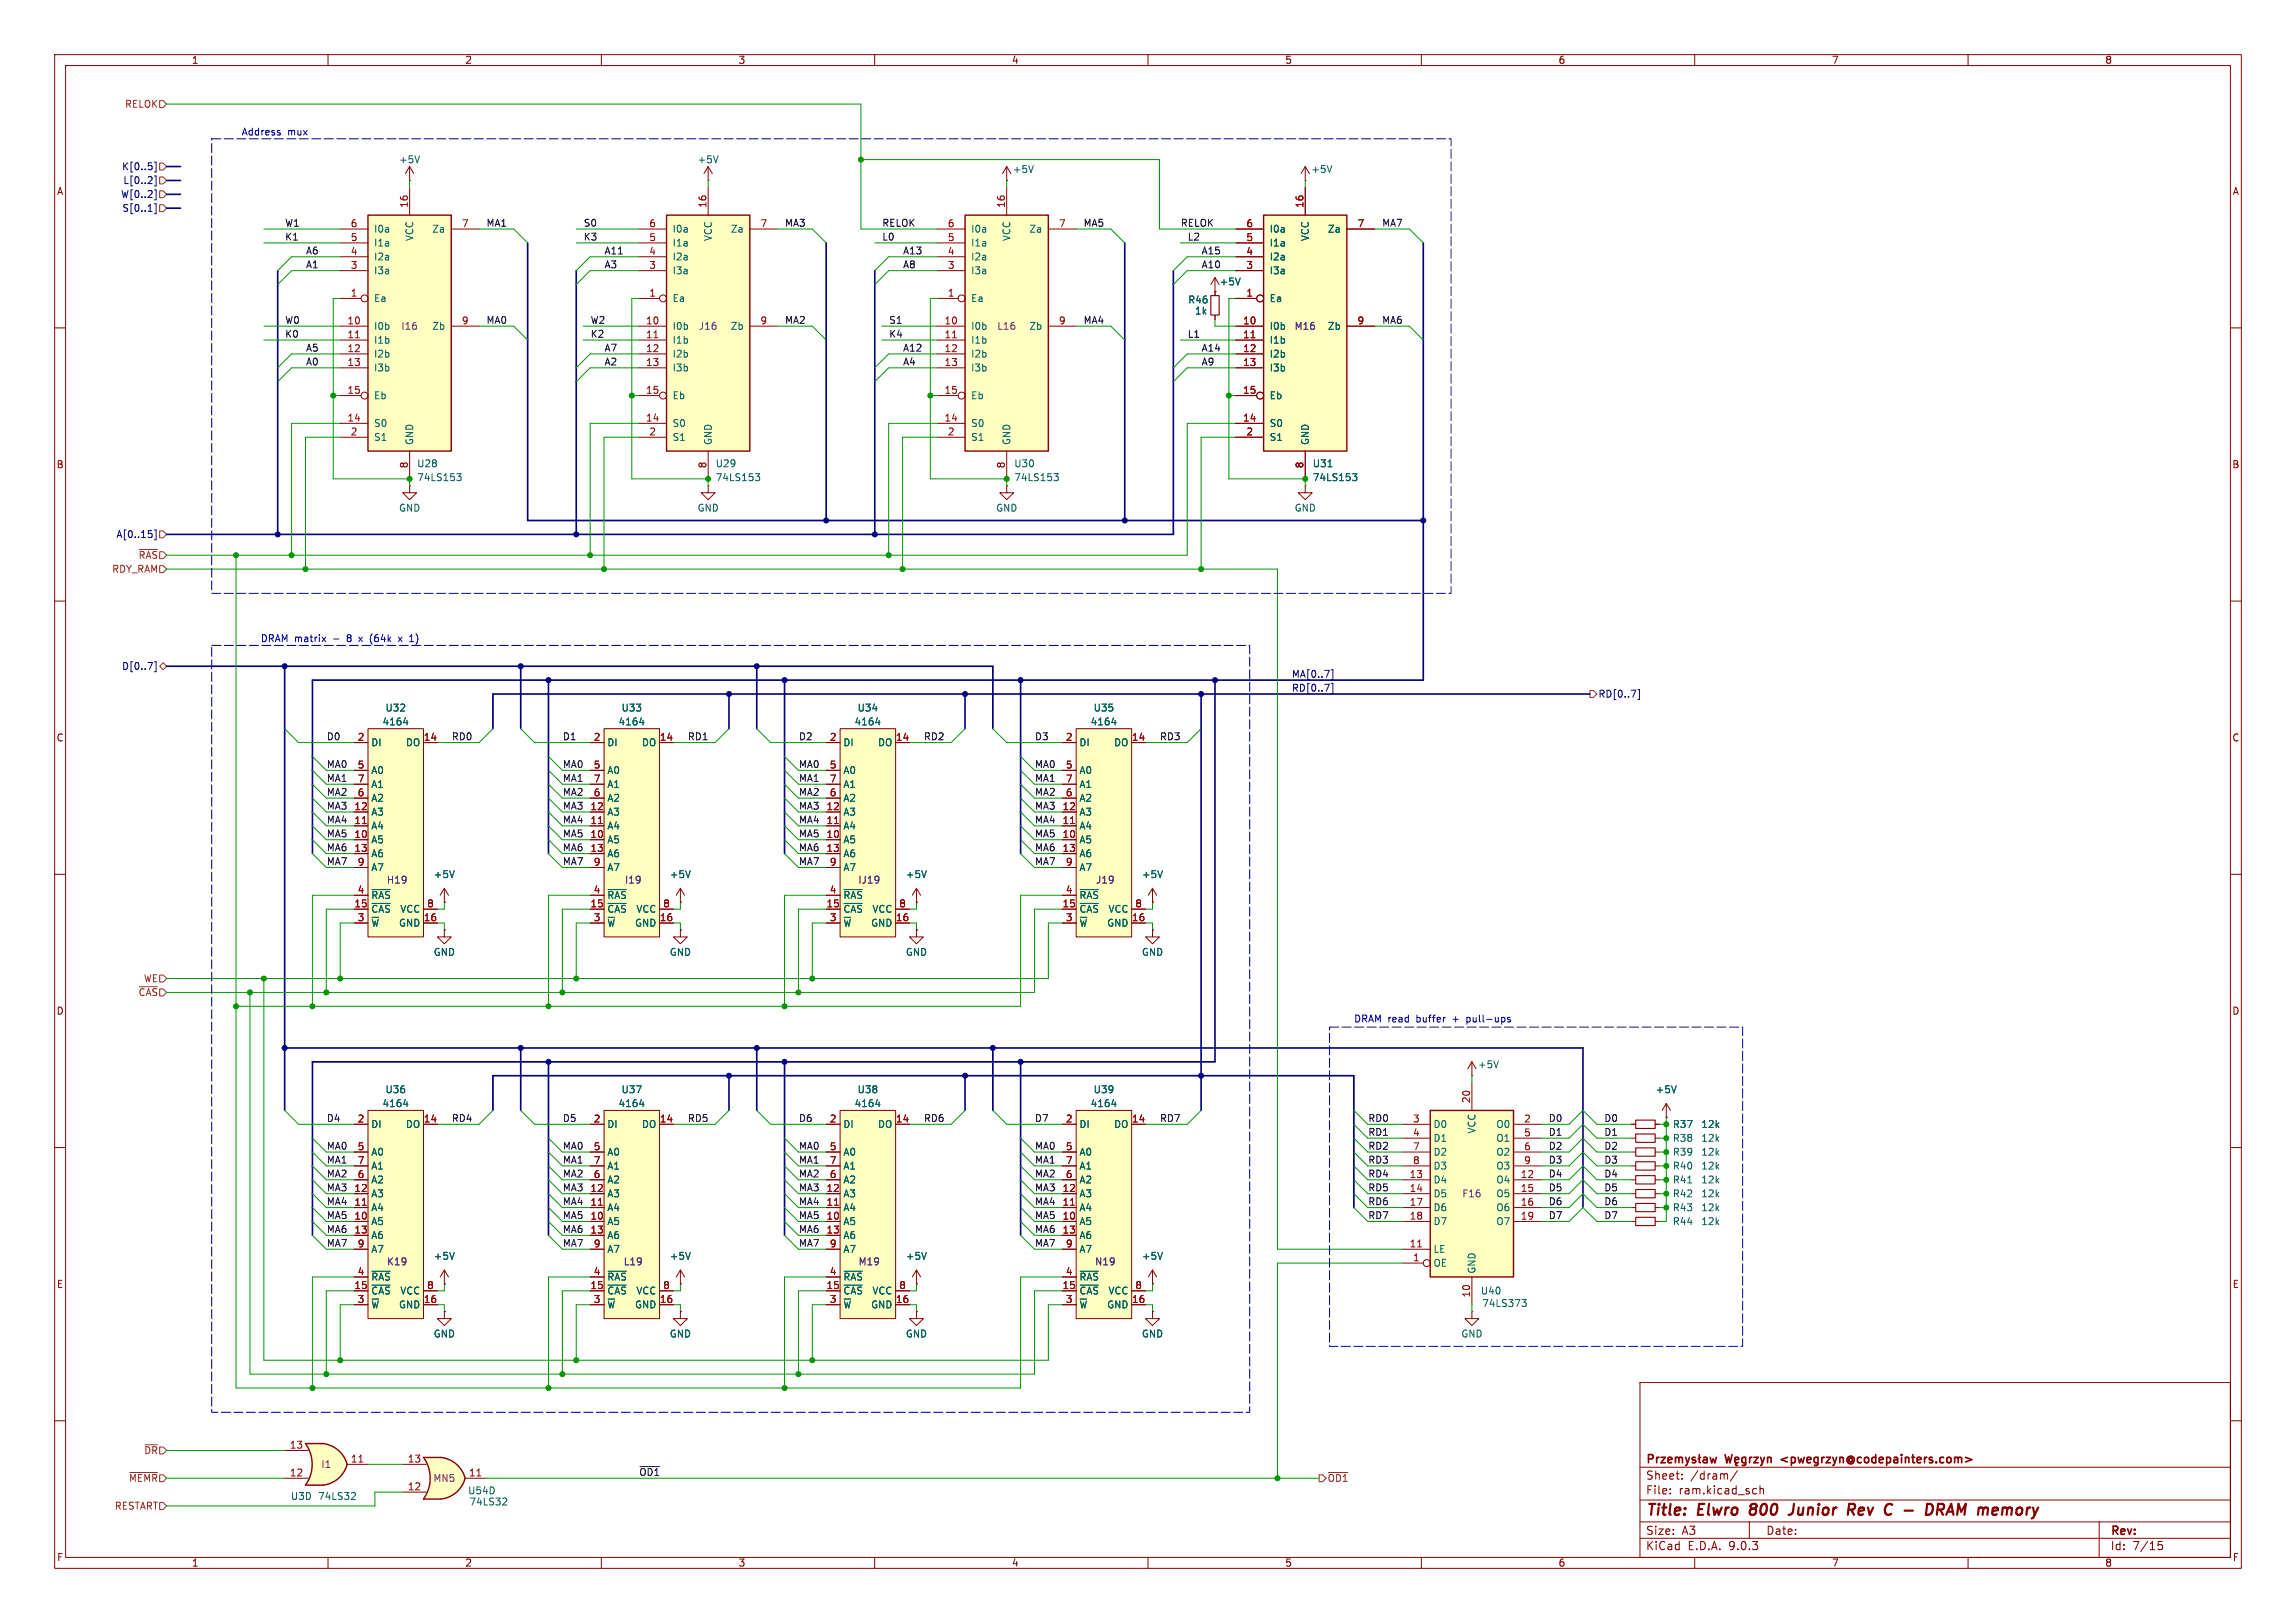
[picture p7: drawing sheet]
<svg xmlns="http://www.w3.org/2000/svg" width="420mm" height="297mm" viewBox="0 0 420 297" stroke-linecap="round" stroke-linejoin="round" font-family="sans-serif">
<defs><g id="words">
<g font-size="2.8" fill="#840000">
<text x="301" y="277.9">Title:</text>
<text x="310.6" y="277.9">Elwro</text>
<text x="321" y="277.9">800</text>
<text x="329" y="277.9">Junior</text>
<text x="340.5" y="277.9">Rev</text>
<text x="348" y="277.9">C</text>
<text x="352.4" y="277.9">-</text>
<text x="357.2" y="277.9">DRAM memory</text>
</g>
<g font-size="2.1" fill="#840000">
<text x="326.5" y="268.2">&lt;pwegrzyn@codepainters.com&gt;</text>
<text x="301" y="273.7">File:</text>
<text x="301" y="271">Sheet:</text>
<text x="307.1" y="273.7">ram.kicad_sch</text>
<text x="309.2" y="271">/dram/</text>
<text x="301" y="281.1">Size:</text>
<text x="307.6" y="281.1">A3</text>
<text x="323" y="281.1">Date:</text>
<text x="386" y="281.3">Rev:</text>
<text x="301" y="283.9">KiCad</text>
<text x="308.7" y="283.9">E.D.A.</text>
<text x="316.3" y="283.9">9.0.3</text>
<text x="386" y="283.9">Id:</text>
<text x="390.1" y="283.9">7/15</text>
</g>
<g font-size="1.8" fill="#840000">
<text x="35" y="11.9">1</text>
<text x="85" y="11.9">2</text>
<text x="135" y="11.9">3</text>
<text x="185" y="11.9">4</text>
<text x="235" y="11.9">5</text>
<text x="285" y="11.9">6</text>
<text x="335" y="11.9">7</text>
<text x="385" y="11.9">8</text>
<text x="10.3" y="35.9">A</text>
<text x="408.3" y="35.9">A</text>
<text x="10.3" y="85.9">B</text>
<text x="408.2" y="85.9">B</text>
<text x="10.3" y="135.9">C</text>
<text x="408.2" y="135.9">C</text>
<text x="10.3" y="185.9">D</text>
<text x="408.2" y="185.9">D</text>
<text x="10.3" y="235.9">E</text>
<text x="408.3" y="235.9">E</text>
<text x="10.3" y="285.9">F</text>
<text x="35" y="286.9">1</text>
<text x="85" y="286.9">2</text>
<text x="135" y="286.9">3</text>
<text x="185" y="286.9">4</text>
<text x="235" y="286.9">5</text>
<text x="285" y="286.9">6</text>
<text x="335" y="286.9">7</text>
<text x="385" y="286.9">8</text>
<text x="408.3" y="285.9">F</text>
</g>
<g font-size="1.8" fill="#725600">
<text x="22.8" y="19.9">RELOK</text>
<text x="20.4" y="105">RDY_RAM</text>
<text x="25.2" y="102.5">~{RAS}</text>
<text x="26.2" y="179.9">WE</text>
<text x="25.2" y="182.5">~{CAS}</text>
<text x="26.3" y="266.3">~{DR}</text>
<text x="23.5" y="271.4">~{MEMR}</text>
<text x="242.8" y="271.4">~{OD1}</text>
<text x="20.9" y="276.5">RESTART</text>
</g>
<g font-size="1.8" fill="#0000c2">
<text x="44.1" y="25">Address</text>
<text x="52.6" y="25">mux</text>
<text x="47.6" y="117.7">DRAM matrix</text>
<text x="61" y="117.7">-</text>
<text x="63.8" y="117.7">8</text>
<text x="66.1" y="117.7">x</text>
<text x="68.3" y="117.7">(64k</text>
<text x="73.8" y="117.7">x</text>
<text x="76" y="117.7">1)</text>
<text x="247.6" y="187.3">DRAM read</text>
<text x="259.2" y="187.3">buffer</text>
<text x="266" y="187.3">+</text>
<text x="268.7" y="187.3">pull-ups</text>
</g>
<g font-size="1.8" fill="#000084">
<text x="22.2" y="31.3">K[0..5]</text>
<text x="22.5" y="33.9">L[0..2]</text>
<text x="22" y="36.4">W[0..2]</text>
<text x="22.3" y="39">S[0..1]</text>
<text x="21.2" y="98.7">A[0..15]</text>
<text x="22.2" y="122.8">D[0..7]</text>
<text x="236.2" y="124.1">MA[0..7]</text>
<text x="236.2" y="126.7">RD[0..7]</text>
<text x="292.3" y="127.9">RD[0..7]</text>
</g>
<g font-size="1.8" fill="#006464">
<text x="72.9" y="30.1">+5V</text>
<text x="127.5" y="30.1">+5V</text>
<text x="185.2" y="31.9">+5V</text>
<text x="239.8" y="31.9">+5V</text>
<text x="68.3" y="42.8">I0a</text>
<text x="68.3" y="45.3">I1a</text>
<text x="68.3" y="47.9">I2a</text>
<text x="75.8" y="44.2" transform="rotate(-90 75.8 44.2)">VCC</text>
<text x="79" y="42.8">Za</text>
<text x="122.9" y="42.8">I0a</text>
<text x="122.9" y="45.3">I1a</text>
<text x="122.9" y="47.9">I2a</text>
<text x="130.4" y="44.2" transform="rotate(-90 130.4 44.2)">VCC</text>
<text x="133.6" y="42.8">Za</text>
<text x="177.5" y="42.8">I0a</text>
<text x="177.5" y="45.3">I1a</text>
<text x="177.5" y="47.9">I2a</text>
<text x="185" y="44.2" transform="rotate(-90 185 44.2)">VCC</text>
<text x="188.2" y="42.8">Za</text>
<text x="232.2" y="42.8">I0a</text>
<text x="232.2" y="45.3">I1a</text>
<text x="232.2" y="47.9">I2a</text>
<text x="239.6" y="44.2" transform="rotate(-90 239.6 44.2)">VCC</text>
<text x="242.8" y="42.8">Za</text>
<text x="68.3" y="50.4">I3a</text>
<text x="122.9" y="50.4">I3a</text>
<text x="177.5" y="50.4">I3a</text>
<text x="223" y="52.4">+5V</text>
<text x="232.2" y="50.4">I3a</text>
<text x="68.3" y="55.5">Ea</text>
<text x="122.9" y="55.5">Ea</text>
<text x="177.5" y="55.5">Ea</text>
<text x="217.3" y="55.7">R46</text>
<text x="218.5" y="57.8">1k</text>
<text x="232.2" y="55.5">Ea</text>
<text x="68.3" y="60.6">I0b</text>
<text x="68.3" y="63.1">I1b</text>
<text x="68.3" y="65.6">I2b</text>
<text x="79" y="60.6">Zb</text>
<text x="122.9" y="60.6">I0b</text>
<text x="122.9" y="63.1">I1b</text>
<text x="122.9" y="65.6">I2b</text>
<text x="133.6" y="60.6">Zb</text>
<text x="177.5" y="60.6">I0b</text>
<text x="177.5" y="63.1">I1b</text>
<text x="177.5" y="65.6">I2b</text>
<text x="188.2" y="60.6">Zb</text>
<text x="232.2" y="60.6">I0b</text>
<text x="232.2" y="63.1">I1b</text>
<text x="232.2" y="65.6">I2b</text>
<text x="242.8" y="60.6">Zb</text>
<text x="68.3" y="68.2">I3b</text>
<text x="122.9" y="68.2">I3b</text>
<text x="177.5" y="68.2">I3b</text>
<text x="232.2" y="68.2">I3b</text>
<text x="68.3" y="73.3">Eb</text>
<text x="122.9" y="73.3">Eb</text>
<text x="177.5" y="73.3">Eb</text>
<text x="232.2" y="73.3">Eb</text>
<text x="68.3" y="78.3">S0</text>
<text x="68.3" y="80.9">S1</text>
<text x="75.8" y="81.5" transform="rotate(-90 75.8 81.5)">GND</text>
<text x="122.9" y="78.3">S0</text>
<text x="122.9" y="80.9">S1</text>
<text x="130.4" y="81.5" transform="rotate(-90 130.4 81.5)">GND</text>
<text x="177.5" y="78.3">S0</text>
<text x="177.5" y="80.9">S1</text>
<text x="185" y="81.5" transform="rotate(-90 185 81.5)">GND</text>
<text x="232.2" y="78.3">S0</text>
<text x="232.2" y="80.9">S1</text>
<text x="239.6" y="81.5" transform="rotate(-90 239.6 81.5)">GND</text>
<text x="76.2" y="85.7">U28</text>
<text x="76.2" y="88.2">74LS153</text>
<text x="130.8" y="85.7">U29</text>
<text x="130.8" y="88.2">74LS153</text>
<text x="185.4" y="85.7">U30</text>
<text x="185.4" y="88.2">74LS153</text>
<text x="240" y="85.7">U31</text>
<text x="240" y="88.2">74LS153</text>
<text x="72.9" y="93.8">GND</text>
<text x="127.5" y="93.8">GND</text>
<text x="182.1" y="93.8">GND</text>
<text x="236.7" y="93.8">GND</text>
<text x="70.4" y="130.4">U32</text>
<text x="113.6" y="130.4">U33</text>
<text x="156.8" y="130.4">U34</text>
<text x="200" y="130.4">U35</text>
<text x="67.8" y="136.8">DI</text>
<text x="69.9" y="132.9">4164</text>
<text x="74.2" y="136.8">DO</text>
<text x="111" y="136.8">DI</text>
<text x="113" y="132.9">4164</text>
<text x="117.3" y="136.8">DO</text>
<text x="154.2" y="136.8">DI</text>
<text x="156.2" y="132.9">4164</text>
<text x="160.5" y="136.8">DO</text>
<text x="197.4" y="136.8">DI</text>
<text x="199.4" y="132.9">4164</text>
<text x="203.7" y="136.8">DO</text>
<text x="67.8" y="141.8">A0</text>
<text x="111" y="141.8">A0</text>
<text x="154.2" y="141.8">A0</text>
<text x="197.4" y="141.8">A0</text>
<text x="67.8" y="144.4">A1</text>
<text x="67.8" y="146.9">A2</text>
<text x="67.8" y="149.5">A3</text>
<text x="111" y="144.4">A1</text>
<text x="111" y="146.9">A2</text>
<text x="111" y="149.5">A3</text>
<text x="154.2" y="144.4">A1</text>
<text x="154.2" y="146.9">A2</text>
<text x="154.2" y="149.5">A3</text>
<text x="197.4" y="144.4">A1</text>
<text x="197.4" y="146.9">A2</text>
<text x="197.4" y="149.5">A3</text>
<text x="67.8" y="152">A4</text>
<text x="67.8" y="154.5">A5</text>
<text x="111" y="152">A4</text>
<text x="111" y="154.5">A5</text>
<text x="154.2" y="152">A4</text>
<text x="154.2" y="154.5">A5</text>
<text x="197.4" y="152">A4</text>
<text x="197.4" y="154.5">A5</text>
<text x="67.8" y="157.1">A6</text>
<text x="67.8" y="159.6">A7</text>
<text x="79.2" y="160.9">+5V</text>
<text x="111" y="157.1">A6</text>
<text x="111" y="159.6">A7</text>
<text x="122.4" y="160.9">+5V</text>
<text x="154.2" y="157.1">A6</text>
<text x="154.2" y="159.6">A7</text>
<text x="165.6" y="160.9">+5V</text>
<text x="197.4" y="157.1">A6</text>
<text x="197.4" y="159.6">A7</text>
<text x="208.8" y="160.9">+5V</text>
<text x="67.8" y="164.7">~{RAS}</text>
<text x="67.8" y="167.2">~{CAS}VCC</text>
<text x="111" y="164.7">~{RAS}</text>
<text x="111" y="167.2">~{CAS}VCC</text>
<text x="154.2" y="164.7">~{RAS}</text>
<text x="154.2" y="167.2">~{CAS}VCC</text>
<text x="197.4" y="164.7">~{RAS}</text>
<text x="197.4" y="167.2">~{CAS}VCC</text>
<text x="67.8" y="169.8">~{W} GND</text>
<text x="111" y="169.8">~{W} GND</text>
<text x="154.2" y="169.8">~{W} GND</text>
<text x="197.4" y="169.8">~{W} GND</text>
<text x="79.2" y="175.1">GND</text>
<text x="122.4" y="175.1">GND</text>
<text x="165.6" y="175.1">GND</text>
<text x="208.8" y="175.1">GND</text>
<text x="270.3" y="195.7">+5V</text>
<text x="69.9" y="202.8">4164</text>
<text x="70.4" y="200.3">U36</text>
<text x="113" y="202.8">4164</text>
<text x="113.6" y="200.3">U37</text>
<text x="156.2" y="202.8">4164</text>
<text x="156.8" y="200.3">U38</text>
<text x="199.4" y="202.8">4164</text>
<text x="200" y="200.3">U39</text>
<text x="302.8" y="200.3">+5V</text>
<text x="67.8" y="206.6">DI</text>
<text x="74.2" y="206.6">DO</text>
<text x="111" y="206.6">DI</text>
<text x="117.3" y="206.6">DO</text>
<text x="154.2" y="206.6">DI</text>
<text x="160.5" y="206.6">DO</text>
<text x="197.4" y="206.6">DI</text>
<text x="203.7" y="206.6">DO</text>
<text x="262.1" y="206.6">D0</text>
<text x="262.1" y="209.1">D1</text>
<text x="270.1" y="207.5" transform="rotate(-90 270.1 207.5)">VCC</text>
<text x="273.6" y="206.6">O0</text>
<text x="273.6" y="209.1">O1</text>
<text x="305.9" y="209.1">R38</text>
<text x="305.9" y="206.6">R37</text>
<text x="311.1" y="209.1">12k</text>
<text x="311.1" y="206.6">12k</text>
<text x="67.8" y="211.7">A0</text>
<text x="67.8" y="214.2">A1</text>
<text x="111" y="211.7">A0</text>
<text x="111" y="214.2">A1</text>
<text x="154.2" y="211.7">A0</text>
<text x="154.2" y="214.2">A1</text>
<text x="197.4" y="211.7">A0</text>
<text x="197.4" y="214.2">A1</text>
<text x="262.1" y="211.7">D2</text>
<text x="262.1" y="214.2">D3</text>
<text x="273.6" y="211.7">O2</text>
<text x="273.6" y="214.2">O3</text>
<text x="305.9" y="214.2">R40</text>
<text x="305.9" y="211.7">R39</text>
<text x="311.1" y="214.2">12k</text>
<text x="311.1" y="211.7">12k</text>
<text x="67.8" y="216.8">A2</text>
<text x="67.8" y="219.3">A3</text>
<text x="67.8" y="221.8">A4</text>
<text x="111" y="216.8">A2</text>
<text x="111" y="219.3">A3</text>
<text x="111" y="221.8">A4</text>
<text x="154.2" y="216.8">A2</text>
<text x="154.2" y="219.3">A3</text>
<text x="154.2" y="221.8">A4</text>
<text x="197.4" y="216.8">A2</text>
<text x="197.4" y="219.3">A3</text>
<text x="197.4" y="221.8">A4</text>
<text x="262.1" y="216.8">D4</text>
<text x="262.1" y="219.3">D5</text>
<text x="262.1" y="221.8">D6</text>
<text x="273.6" y="216.8">O4</text>
<text x="273.6" y="219.3">O5</text>
<text x="273.6" y="221.8">O6</text>
<text x="305.9" y="219.3">R42</text>
<text x="305.9" y="221.8">R43</text>
<text x="305.9" y="216.8">R41</text>
<text x="311.1" y="219.3">12k</text>
<text x="311.1" y="221.8">12k</text>
<text x="311.1" y="216.8">12k</text>
<text x="67.8" y="224.4">A5</text>
<text x="67.8" y="226.9">A6</text>
<text x="111" y="224.4">A5</text>
<text x="111" y="226.9">A6</text>
<text x="154.2" y="224.4">A5</text>
<text x="154.2" y="226.9">A6</text>
<text x="197.4" y="224.4">A5</text>
<text x="197.4" y="226.9">A6</text>
<text x="262.1" y="224.4">D7</text>
<text x="273.6" y="224.4">O7</text>
<text x="305.9" y="224.4">R44</text>
<text x="311.1" y="224.4">12k</text>
<text x="67.8" y="229.5">A7</text>
<text x="79.2" y="230.7">+5V</text>
<text x="111" y="229.5">A7</text>
<text x="122.4" y="230.7">+5V</text>
<text x="154.2" y="229.5">A7</text>
<text x="165.6" y="230.7">+5V</text>
<text x="197.4" y="229.5">A7</text>
<text x="208.8" y="230.7">+5V</text>
<text x="262.1" y="229.5">LE</text>
<text x="262.1" y="232">OE</text>
<text x="270.1" y="233.2" transform="rotate(-90 270.1 233.2)">GND</text>
<text x="67.8" y="234.5">~{RAS}</text>
<text x="67.8" y="237.1">~{CAS}VCC</text>
<text x="67.8" y="239.6">~{W} GND</text>
<text x="111" y="234.5">~{RAS}</text>
<text x="111" y="237.1">~{CAS}VCC</text>
<text x="111" y="239.6">~{W} GND</text>
<text x="154.2" y="234.5">~{RAS}</text>
<text x="154.2" y="237.1">~{CAS}VCC</text>
<text x="154.2" y="239.6">~{W} GND</text>
<text x="197.4" y="234.5">~{RAS}</text>
<text x="197.4" y="237.1">~{CAS}VCC</text>
<text x="197.4" y="239.6">~{W} GND</text>
<text x="270.8" y="237.1">U40</text>
<text x="271" y="239.4">74LS373</text>
<text x="79.2" y="245">GND</text>
<text x="122.4" y="245">GND</text>
<text x="165.6" y="245">GND</text>
<text x="208.8" y="245">GND</text>
<text x="267.2" y="245">GND</text>
<text x="53.1" y="274.7">U3D</text>
<text x="58.1" y="274.7">74LS32</text>
<text x="85.5" y="273.7">U54D</text>
<text x="85.8" y="275.7">74LS32</text>
</g>
<g font-size="1.8" fill="#0f0f0f">
<text x="52.1" y="41.6">W1</text>
<text x="88.9" y="41.6">MA1</text>
<text x="106.7" y="41.6">S0</text>
<text x="143.5" y="41.6">MA3</text>
<text x="161.3" y="41.6">RELOK</text>
<text x="198.1" y="41.6">MA5</text>
<text x="215.9" y="41.6">RELOK</text>
<text x="252.7" y="41.6">MA7</text>
<text x="52.1" y="44.1">K1</text>
<text x="55.9" y="46.6">A6</text>
<text x="106.7" y="44.1">K3</text>
<text x="110.5" y="46.6">A11</text>
<text x="161.3" y="44.1">L0</text>
<text x="165.1" y="46.6">A13</text>
<text x="217.2" y="44.1">L2</text>
<text x="219.7" y="46.6">A15</text>
<text x="55.9" y="49.2">A1</text>
<text x="110.5" y="49.2">A3</text>
<text x="165.1" y="49.2">A8</text>
<text x="219.7" y="49.2">A10</text>
<text x="52.1" y="59.3">W0</text>
<text x="88.9" y="59.3">MA0</text>
<text x="107.9" y="59.3">W2</text>
<text x="143.5" y="59.3">MA2</text>
<text x="162.6" y="59.3">S1</text>
<text x="198.1" y="59.3">MA4</text>
<text x="252.7" y="59.3">MA6</text>
<text x="52.1" y="61.9">K0</text>
<text x="55.9" y="64.4">A5</text>
<text x="107.9" y="61.9">K2</text>
<text x="110.5" y="64.4">A7</text>
<text x="162.6" y="61.9">K4</text>
<text x="165.1" y="64.4">A12</text>
<text x="217.2" y="61.9">L1</text>
<text x="219.7" y="64.4">A14</text>
<text x="55.9" y="67">A0</text>
<text x="110.5" y="67">A2</text>
<text x="165.1" y="67">A4</text>
<text x="219.7" y="67">A9</text>
<text x="59.7" y="135.5">D0</text>
<text x="82.5" y="135.5">RD0</text>
<text x="102.9" y="135.5">D1</text>
<text x="125.7" y="135.5">RD1</text>
<text x="146" y="135.5">D2</text>
<text x="168.9" y="135.5">RD2</text>
<text x="189.2" y="135.5">D3</text>
<text x="212.1" y="135.5">RD3</text>
<text x="59.7" y="140.6">MA0</text>
<text x="59.7" y="143.2">MA1</text>
<text x="102.9" y="143.2">MA1</text>
<text x="102.9" y="140.6">MA0</text>
<text x="146" y="140.6">MA0</text>
<text x="146" y="143.2">MA1</text>
<text x="189.2" y="143.2">MA1</text>
<text x="189.2" y="140.6">MA0</text>
<text x="59.7" y="145.7">MA2</text>
<text x="59.7" y="148.2">MA3</text>
<text x="102.9" y="148.2">MA3</text>
<text x="102.9" y="145.7">MA2</text>
<text x="146" y="145.7">MA2</text>
<text x="146" y="148.2">MA3</text>
<text x="189.2" y="148.2">MA3</text>
<text x="189.2" y="145.7">MA2</text>
<text x="59.7" y="155.9">MA6</text>
<text x="59.7" y="150.8">MA4</text>
<text x="59.7" y="153.3">MA5</text>
<text x="102.9" y="155.9">MA6</text>
<text x="102.9" y="153.3">MA5</text>
<text x="102.9" y="150.8">MA4</text>
<text x="146" y="153.3">MA5</text>
<text x="146" y="155.9">MA6</text>
<text x="146" y="150.8">MA4</text>
<text x="189.2" y="153.3">MA5</text>
<text x="189.2" y="150.8">MA4</text>
<text x="189.2" y="155.9">MA6</text>
<text x="59.7" y="158.4">MA7</text>
<text x="102.9" y="158.4">MA7</text>
<text x="146" y="158.4">MA7</text>
<text x="189.2" y="158.4">MA7</text>
<text x="59.7" y="205.4">D4</text>
<text x="82.5" y="205.4">RD4</text>
<text x="102.9" y="205.4">D5</text>
<text x="125.7" y="205.4">RD5</text>
<text x="146" y="205.4">D6</text>
<text x="168.9" y="205.4">RD6</text>
<text x="189.2" y="205.4">D7</text>
<text x="212.1" y="205.4">RD7</text>
<text x="250.2" y="207.9">RD1</text>
<text x="250.2" y="205.4">RD0</text>
<text x="283.2" y="205.4">D0</text>
<text x="283.2" y="207.9">D1</text>
<text x="293.4" y="205.4">D0</text>
<text x="293.4" y="207.9">D1</text>
<text x="59.7" y="215.6">MA2</text>
<text x="59.7" y="210.5">MA0</text>
<text x="59.7" y="213">MA1</text>
<text x="102.9" y="215.6">MA2</text>
<text x="102.9" y="213">MA1</text>
<text x="102.9" y="210.5">MA0</text>
<text x="146" y="210.5">MA0</text>
<text x="146" y="213">MA1</text>
<text x="146" y="215.6">MA2</text>
<text x="189.2" y="215.6">MA2</text>
<text x="189.2" y="213">MA1</text>
<text x="189.2" y="210.5">MA0</text>
<text x="250.2" y="210.5">RD2</text>
<text x="250.2" y="213">RD3</text>
<text x="250.2" y="215.6">RD4</text>
<text x="283.2" y="215.6">D4</text>
<text x="283.2" y="210.5">D2</text>
<text x="283.2" y="213">D3</text>
<text x="293.4" y="213">D3</text>
<text x="293.4" y="210.5">D2</text>
<text x="293.4" y="215.6">D4</text>
<text x="59.7" y="218.1">MA3</text>
<text x="59.7" y="220.6">MA4</text>
<text x="102.9" y="218.1">MA3</text>
<text x="102.9" y="220.6">MA4</text>
<text x="146" y="220.6">MA4</text>
<text x="146" y="218.1">MA3</text>
<text x="189.2" y="218.1">MA3</text>
<text x="189.2" y="220.6">MA4</text>
<text x="250.2" y="220.6">RD6</text>
<text x="250.2" y="218.1">RD5</text>
<text x="283.2" y="218.1">D5</text>
<text x="283.2" y="220.6">D6</text>
<text x="293.4" y="220.6">D6</text>
<text x="293.4" y="218.1">D5</text>
<text x="59.7" y="225.7">MA6</text>
<text x="59.7" y="223.2">MA5</text>
<text x="102.9" y="223.2">MA5</text>
<text x="102.9" y="225.7">MA6</text>
<text x="146" y="225.7">MA6</text>
<text x="146" y="223.2">MA5</text>
<text x="189.2" y="223.2">MA5</text>
<text x="189.2" y="225.7">MA6</text>
<text x="250.2" y="223.2">RD7</text>
<text x="283.2" y="223.2">D7</text>
<text x="293.4" y="223.2">D7</text>
<text x="59.7" y="228.3">MA7</text>
<text x="102.9" y="228.3">MA7</text>
<text x="146" y="228.3">MA7</text>
<text x="189.2" y="228.3">MA7</text>
<text x="116.8" y="270.2">~{OD1}</text>
</g>
<g font-size="1.8" fill="#a90000">
<text x="64.1" y="41.7">6</text>
<text x="74.7" y="38.1" transform="rotate(-90 74.7 38.1)">16</text>
<text x="84.4" y="41.7">7</text>
<text x="118.7" y="41.7">6</text>
<text x="129.3" y="38.1" transform="rotate(-90 129.3 38.1)">16</text>
<text x="139" y="41.7">7</text>
<text x="173.3" y="41.7">6</text>
<text x="183.9" y="38.1" transform="rotate(-90 183.9 38.1)">16</text>
<text x="193.6" y="41.7">7</text>
<text x="227.9" y="41.7">6</text>
<text x="238.5" y="38.1" transform="rotate(-90 238.5 38.1)">16</text>
<text x="248.2" y="41.7">7</text>
<text x="64.1" y="44.2">5</text>
<text x="64.1" y="46.7">4</text>
<text x="118.7" y="44.2">5</text>
<text x="118.7" y="46.7">4</text>
<text x="173.3" y="44.2">5</text>
<text x="173.3" y="46.7">4</text>
<text x="227.9" y="44.2">5</text>
<text x="227.9" y="46.7">4</text>
<text x="64.1" y="49.3">3</text>
<text x="118.7" y="49.3">3</text>
<text x="173.3" y="49.3">3</text>
<text x="227.9" y="49.3">3</text>
<text x="63.5" y="59.4">10</text>
<text x="64.1" y="54.4">1</text>
<text x="84.4" y="59.4">9</text>
<text x="118.1" y="59.4">10</text>
<text x="118.7" y="54.4">1</text>
<text x="139" y="59.4">9</text>
<text x="172.7" y="59.4">10</text>
<text x="173.3" y="54.4">1</text>
<text x="193.6" y="59.4">9</text>
<text x="227.3" y="59.4">10</text>
<text x="227.9" y="54.4">1</text>
<text x="248.2" y="59.4">9</text>
<text x="63.5" y="62">11</text>
<text x="63.5" y="64.5">12</text>
<text x="118.1" y="62">11</text>
<text x="118.1" y="64.5">12</text>
<text x="172.7" y="62">11</text>
<text x="172.7" y="64.5">12</text>
<text x="227.3" y="62">11</text>
<text x="227.3" y="64.5">12</text>
<text x="63.5" y="67.1">13</text>
<text x="118.1" y="67.1">13</text>
<text x="172.7" y="67.1">13</text>
<text x="227.3" y="67.1">13</text>
<text x="63.5" y="72.1">15</text>
<text x="63.5" y="77.2">14</text>
<text x="118.1" y="72.1">15</text>
<text x="118.1" y="77.2">14</text>
<text x="172.7" y="72.1">15</text>
<text x="172.7" y="77.2">14</text>
<text x="227.3" y="72.1">15</text>
<text x="227.3" y="77.2">14</text>
<text x="64.1" y="79.8">2</text>
<text x="118.7" y="79.8">2</text>
<text x="173.3" y="79.8">2</text>
<text x="227.9" y="79.8">2</text>
<text x="74.7" y="85.8" transform="rotate(-90 74.7 85.8)">8</text>
<text x="129.3" y="85.8" transform="rotate(-90 129.3 85.8)">8</text>
<text x="183.9" y="85.8" transform="rotate(-90 183.9 85.8)">8</text>
<text x="238.5" y="85.8" transform="rotate(-90 238.5 85.8)">8</text>
<text x="65.3" y="135.6">2</text>
<text x="77.4" y="135.6">14</text>
<text x="108.5" y="135.6">2</text>
<text x="120.6" y="135.6">14</text>
<text x="151.7" y="135.6">2</text>
<text x="163.8" y="135.6">14</text>
<text x="194.9" y="135.6">2</text>
<text x="207" y="135.6">14</text>
<text x="65.3" y="140.7">5</text>
<text x="65.3" y="143.3">7</text>
<text x="108.5" y="140.7">5</text>
<text x="108.5" y="143.3">7</text>
<text x="151.7" y="140.7">5</text>
<text x="151.7" y="143.3">7</text>
<text x="194.9" y="140.7">5</text>
<text x="194.9" y="143.3">7</text>
<text x="64.7" y="148.3">12</text>
<text x="65.3" y="145.8">6</text>
<text x="107.9" y="148.3">12</text>
<text x="108.5" y="145.8">6</text>
<text x="151.1" y="148.3">12</text>
<text x="151.7" y="145.8">6</text>
<text x="194.3" y="148.3">12</text>
<text x="194.9" y="145.8">6</text>
<text x="64.7" y="150.9">11</text>
<text x="64.7" y="153.4">10</text>
<text x="64.7" y="156">13</text>
<text x="107.9" y="150.9">11</text>
<text x="107.9" y="153.4">10</text>
<text x="107.9" y="156">13</text>
<text x="151.1" y="150.9">11</text>
<text x="151.1" y="153.4">10</text>
<text x="151.1" y="156">13</text>
<text x="194.3" y="150.9">11</text>
<text x="194.3" y="153.4">10</text>
<text x="194.3" y="156">13</text>
<text x="65.3" y="158.5">9</text>
<text x="108.5" y="158.5">9</text>
<text x="151.7" y="158.5">9</text>
<text x="194.9" y="158.5">9</text>
<text x="64.7" y="166.1">15</text>
<text x="65.3" y="163.6">4</text>
<text x="78" y="166.1">8</text>
<text x="107.9" y="166.1">15</text>
<text x="108.5" y="163.6">4</text>
<text x="121.2" y="166.1">8</text>
<text x="151.1" y="166.1">15</text>
<text x="151.7" y="163.6">4</text>
<text x="164.4" y="166.1">8</text>
<text x="194.3" y="166.1">15</text>
<text x="194.9" y="163.6">4</text>
<text x="207.6" y="166.1">8</text>
<text x="65.3" y="168.7">3</text>
<text x="77.4" y="168.7">16</text>
<text x="108.5" y="168.7">3</text>
<text x="120.6" y="168.7">16</text>
<text x="151.7" y="168.7">3</text>
<text x="163.8" y="168.7">16</text>
<text x="194.9" y="168.7">3</text>
<text x="207" y="168.7">16</text>
<text x="269" y="202" transform="rotate(-90 269 202)">20</text>
<text x="65.3" y="205.5">2</text>
<text x="77.4" y="205.5">14</text>
<text x="108.5" y="205.5">2</text>
<text x="120.6" y="205.5">14</text>
<text x="151.7" y="205.5">2</text>
<text x="163.8" y="205.5">14</text>
<text x="194.9" y="205.5">2</text>
<text x="207" y="205.5">14</text>
<text x="258.4" y="205.5">3</text>
<text x="258.4" y="208">4</text>
<text x="278.7" y="205.5">2</text>
<text x="278.7" y="208">5</text>
<text x="65.3" y="210.6">5</text>
<text x="65.3" y="213.1">7</text>
<text x="65.3" y="215.6">6</text>
<text x="108.5" y="210.6">5</text>
<text x="108.5" y="213.1">7</text>
<text x="108.5" y="215.6">6</text>
<text x="151.7" y="210.6">5</text>
<text x="151.7" y="213.1">7</text>
<text x="151.7" y="215.6">6</text>
<text x="194.9" y="210.6">5</text>
<text x="194.9" y="213.1">7</text>
<text x="194.9" y="215.6">6</text>
<text x="257.8" y="215.6">13</text>
<text x="258.4" y="210.6">7</text>
<text x="258.4" y="213.1">8</text>
<text x="278.1" y="215.6">12</text>
<text x="278.7" y="210.6">6</text>
<text x="278.7" y="213.1">9</text>
<text x="64.7" y="218.2">12</text>
<text x="64.7" y="220.7">11</text>
<text x="107.9" y="218.2">12</text>
<text x="107.9" y="220.7">11</text>
<text x="151.1" y="218.2">12</text>
<text x="151.1" y="220.7">11</text>
<text x="194.3" y="218.2">12</text>
<text x="194.3" y="220.7">11</text>
<text x="257.8" y="218.2">14</text>
<text x="257.8" y="220.7">17</text>
<text x="278.1" y="218.2">15</text>
<text x="278.1" y="220.7">16</text>
<text x="64.7" y="223.3">10</text>
<text x="64.7" y="225.8">13</text>
<text x="107.9" y="223.3">10</text>
<text x="107.9" y="225.8">13</text>
<text x="151.1" y="223.3">10</text>
<text x="151.1" y="225.8">13</text>
<text x="194.3" y="223.3">10</text>
<text x="194.3" y="225.8">13</text>
<text x="257.8" y="223.3">18</text>
<text x="278.1" y="223.3">19</text>
<text x="65.3" y="228.3">9</text>
<text x="65.3" y="233.4">4</text>
<text x="108.5" y="228.3">9</text>
<text x="108.5" y="233.4">4</text>
<text x="151.7" y="228.3">9</text>
<text x="151.7" y="233.4">4</text>
<text x="194.9" y="228.3">9</text>
<text x="194.9" y="233.4">4</text>
<text x="257.8" y="228.3">11</text>
<text x="258.4" y="230.9">1</text>
<text x="64.7" y="236">15</text>
<text x="65.3" y="238.5">3</text>
<text x="77.4" y="238.5">16</text>
<text x="78" y="236">8</text>
<text x="107.9" y="236">15</text>
<text x="108.5" y="238.5">3</text>
<text x="120.6" y="238.5">16</text>
<text x="121.2" y="236">8</text>
<text x="151.1" y="236">15</text>
<text x="151.7" y="238.5">3</text>
<text x="163.8" y="238.5">16</text>
<text x="164.4" y="236">8</text>
<text x="194.3" y="236">15</text>
<text x="194.9" y="238.5">3</text>
<text x="207" y="238.5">16</text>
<text x="207.6" y="236">8</text>
<text x="269" y="237.5" transform="rotate(-90 269 237.5)">10</text>
<text x="52.9" y="265.2">13</text>
<text x="64.1" y="267.7">11</text>
<text x="74.5" y="267.7">13</text>
<text x="52.9" y="270.3">12</text>
<text x="74.5" y="272.8">12</text>
<text x="85.7" y="270.3">11</text>
</g>
<g font-size="1.8" fill="#840084">
<text x="73.3" y="60.6">I16</text>
<text x="127.7" y="60.6">J16</text>
<text x="182.3" y="60.6">L16</text>
<text x="236.7" y="60.6">M16</text>
<text x="70.7" y="161.9">H19</text>
<text x="114.2" y="161.9">I19</text>
<text x="156.9" y="161.9">IJ19</text>
<text x="200.4" y="161.9">J19</text>
<text x="267.4" y="219.3">F16</text>
<text x="70.7" y="231.7">K19</text>
<text x="114" y="231.7">L19</text>
<text x="157" y="231.7">M19</text>
<text x="200.2" y="231.7">N19</text>
<text x="58.7" y="268.8">I1</text>
<text x="79.2" y="271.4">MN5</text>
</g>
</g></defs>
<g fill="none" stroke="#840000" stroke-width=".18">
<path d="M10 10h400v277h-400zM12 12h396v273h-396zM60 10v2M110 10v2M160 10v2M210 10v2M260 10v2M310 10v2M360 10v2M10 60h2M408 60h2M10 110h2"/>
<path d="M408 110h2M10 160h2M408 160h2M10 210h2M408 210h2M300 253h108v32h-108zM10 260h2M300 278.5h108M300 274.5h108M300 268.5h108M305.5 273.2v.2M305.5 272.5v.1"/>
<path d="M307.7 270.5v.2M307.7 269.8v.1M315.8 269.7l.2 .2v.8M317.8 269.1l-1.3 1.9M320 278.5v3M320.9 272.4l.4 .1M321.3 273.3l-.4 .1M321.9 272.5l.3-.1 .3 .1 .1 .9M321.9 271.9v1.5M384 278.5v6.5M408 260h2M60 285v2"/>
<path d="M110 285v2M160 285v2M210 285v2M260 285v2M300 281.5h108M310 285v2M360 285v2M395.5 282.1h-.7l-.1 .7 .2-.1h.5l.2 .2-.1 .5-.2 .2-.6-.2"/>
</g>
<path d="M320.2 276.3l-.2 .5 .2 .3M328.2 275.2l-.2 1.4a.74 .74 0 0 1-.9 .6M338.3 275.2l.9 .1a.58 .58 0 0 1-.3 1h-.8M338.6 276.3l.5 .9M353.6 276.1a.72 .72 0 0 0-.6-.9h-.5l-.2 2M354.4 276.3h.8a.55 .55 0 0 0 .4-.5 .55 .55 0 0 0-.3-.6h-.8l-.2 2M354.9 276.3l.5 .9M356.3 276.6h.9M356.9 275.2l-.9 2" fill="none" stroke="#840000" stroke-width=".4"/>
<g fill="none" stroke="#840000" stroke-width=".3">
<path d="M301.5 267l.8-.1 .1-.2-.1-.4-.2-.1h-.6v1.5M303 266.7v1M303.5 266.7l-.3 .1-.2 .2M303.8 266.7h.8l-.8 1h.8M305.1 267.2l.7-.2v-.2l-.5-.1-.2 .2 .1 .7h.6M306.5 266.8l.4-.1 .2 .2M306.5 266.7v1M307.1 266.9l.2-.2 .4 .1 .1 .9M307.1 266.9v.8M308.3 266.7l.4 1M308.7 267.7l-.4 .5M309 266.7l-.3 1"/>
<path d="M310.1 266.8l-.3-.1-.3 .2 .1 .2 .5 .2v.3h-.6M310.8 266.2v1.3l.2 .2M311 266.7l-.4 .3M311.6 266.8h.6l.1 .9M312.3 267l-.5 .1a.29 .29 0 0 0-.3 .3 .29 .29 0 0 0 .3 .3l.5-.1M312.8 266.7l.3 1 .3-.7 .3 .7 .3-1M315.5 266.2l.4 1.5 .3-1.1 .3 1.1 .3-1.5M317.3 267.2l.7-.2v-.2l-.5-.1-.2 .2 .1 .7h.6M317.7 267.7l-.2 .3 .3 .2M319.3 266.8l-.4-.1-.3 .3v.4l.2 .2h.5M319.3 266.7v1.2l-.3 .3-.3-.1M320 266.7v1"/>
<path d="M320.5 266.7l-.3 .1-.2 .2M320.8 266.7h.8l-.8 1h.8M322 266.7l.4 1M322.4 267.7l-.4 .5M322.8 266.7l-.4 1M323.3 266.8l.2-.1 .4 .1 .1 .9M323.3 266.7v1M359.5 266.7l1.2 .4-1.2 .4"/>
</g>
<path d="M77.5 274.3h3.1M77.5 266.7h3.1" fill="none" stroke="#ffffc2" stroke-width=".18"/>
<g fill="#ffffc2" stroke="#ffffc2" stroke-width=".18">
<path d="M80.7 266.7a5.2 5.2 0 0 1 4.4 3.8l-5 1.4z"/>
<path d="M80.1 269.2l5 1.3a5.1 5.1 0 0 1-4.4 3.8z"/>
</g>
<path d="M77.5 266.7h3.1v7.6h-3.1a6.6 6.6 0 0 0 0-7.6z" fill="#ffffc2"/>
<path d="M80.6 266.7h-3.1a6.6 6.6 0 0 1 0 7.6h3.1M80.7 266.7a5.2 5.2 0 0 1 4.4 3.8 5.2 5.2 0 0 1-4.4 3.8" fill="none" stroke="#840000" stroke-width=".25"/>
<path d="M124.5 240v1.3h1.2l-1.2 1.3-1.3-1.3h1.3M124.5 240h.1M73.7 273h4.3M73.7 268h4.3M85.1 270.5h3.8" fill="none" stroke="#840000" stroke-width=".18"/>
<path d="M87.2 270.1h.8" fill="none" stroke="#a90000" stroke-width=".18"/>
<path d="M92.2 274.1l.4 .1 .1 .3-.8 .9h.8" fill="none" stroke="#006464" stroke-width=".18"/>
<path d="M67.3 203.2h10.2v38.1h-10.2z" fill="#ffffc2"/>
<g fill="none" stroke="#840000" stroke-width=".18">
<path d="M64.8 205.7h2.5M64.8 210.8h2.5M64.8 213.4h2.5M64.8 215.9h2.5M64.8 218.4h2.5M67.3 203.2h10.2v38.1h-10.2zM77.5 205.7h2.5M64.8 221h2.5M64.8 223.5h2.5M64.8 226.1h2.5M64.8 228.6h2.5M64.8 233.7h2.5"/>
<path d="M64.8 236.2h2.5M64.8 238.8h2.5M77.5 236.2h2.5M77.5 238.8h2.5M124.5 234.9h.1M124.5 232.4l-.8 1.3M124.5 232.4l.7 1.3M124.5 232.4v2.5"/>
</g>
<path d="M66.3 220.6h.7" fill="none" stroke="#a90000" stroke-width=".18"/>
<path d="M73.8 202.1h.8M74.4 201.7v.8M68 232.6h3.4M68 235.2h3.4M126.3 229.2l-.4 1.2" fill="none" stroke="#006464" stroke-width=".18"/>
<path d="M110.5 203.2h10.1v38.1h-10.1z" fill="#ffffc2"/>
<g fill="none" stroke="#840000" stroke-width=".18">
<path d="M107.9 205.7h2.6M107.9 210.8h2.6M107.9 213.4h2.6M107.9 215.9h2.6M107.9 218.4h2.6M110.5 203.2h10.1v38.1h-10.1zM120.6 205.7h2.6M107.9 221h2.6M107.9 223.5h2.6M107.9 226.1h2.6M107.9 228.6h2.6M107.9 233.7h2.6"/>
<path d="M107.9 236.2h2.6M107.9 238.8h2.6M120.6 236.2h2.6M120.6 238.8h2.6"/>
</g>
<path d="M109.5 220.6h.7" fill="none" stroke="#a90000" stroke-width=".18"/>
<path d="M117 202.1h.8M117.6 201.7v.8M111.2 232.6h3.3M111.2 235.2h3.3" fill="none" stroke="#006464" stroke-width=".18"/>
<path d="M55.9 271.8h3.2M55.9 264.2h3.2" fill="none" stroke="#ffffc2" stroke-width=".18"/>
<g fill="#ffffc2" stroke="#ffffc2" stroke-width=".18">
<path d="M59.1 264.2a5.2 5.2 0 0 1 4.4 3.8l-5 1.3z"/>
<path d="M58.5 266.7l5 1.3a5.1 5.1 0 0 1-4.4 3.8z"/>
</g>
<path d="M55.9 264.2h3.2v7.6h-3.2a6.6 6.6 0 0 0 0-7.6z" fill="#ffffc2"/>
<path d="M59.1 264.2h-3.2a6.6 6.6 0 0 1 0 7.6h3.2M59.1 264.2a5.2 5.2 0 0 1 4.4 3.8 5.1 5.1 0 0 1-4.4 3.8" fill="none" stroke="#840000" stroke-width=".25"/>
<path d="M52.1 270.5h4.3M52.1 265.4h4.3M63.5 268h3.8" fill="none" stroke="#840000" stroke-width=".18"/>
<path d="M65.6 267.6h.8" fill="none" stroke="#a90000" stroke-width=".18"/>
<path d="M64.5 273.1l.4 .1 .1 .3-.8 .9h.8" fill="none" stroke="#006464" stroke-width=".18"/>
<path d="M153.7 133.4h10.1v38.1h-10.1z" fill="#ffffc2"/>
<g fill="none" stroke="#840000" stroke-width=".18">
<path d="M151.1 135.9h2.6M153.7 133.4h10.1v38.1h-10.1zM163.8 135.9h2.6M151.1 141h2.6M151.1 143.5h2.6M151.1 146.1h2.6M151.1 148.6h2.6M151.1 151.1h2.6M151.1 153.7h2.6M151.1 156.2h2.6M151.1 158.8h2.6M151.1 163.8h2.6"/>
<path d="M151.1 166.4h2.6M151.1 168.9h2.6M163.8 166.4h2.6M163.8 168.9h2.6M210.8 165.1h.1M210.8 162.6l-.7 1.2M210.8 162.6l.8 1.2M210.8 162.6v2.5M81.3 234.9h.1M81.3 232.4l-.8 1.3M81.3 232.4l.7 1.3M81.3 232.4v2.5"/>
<path d="M81.3 240v1.3h1.2l-1.2 1.3-1.3-1.3h1.3M81.3 240h.1"/>
</g>
<path d="M152.6 150.7h.8" fill="none" stroke="#a90000" stroke-width=".18"/>
<path d="M160.2 132.2h.8M160.8 131.8v.9M212.6 159.3l-.4 1.3M154.4 162.8h3.3M154.4 165.3h3.3M83.1 229.2l-.4 1.2" fill="none" stroke="#006464" stroke-width=".18"/>
<path d="M231.1 39.4h15.3v43.2h-15.3z" fill="#ffffc2"/>
<path d="M231.1 39.4h15.3v43.2h-15.3z" fill="none" stroke="#840000" stroke-width=".25"/>
<g fill="none" stroke="#840000" stroke-width=".18">
<path d="M238.8 33h.1M238.8 30.5v2.5M238.8 34.3v5.1M238.8 30.5l-.8 1.3M238.8 30.5l.7 1.3M222.2 53.3h.1M222.2 50.8l-.7 1.3M222.2 50.8l.8 1.3M222.2 50.8v3.3M222.2 57.7v.7M226.1 41.9h5M226.1 44.5h5"/>
<path d="M226.1 47h5M226.1 49.5h5M226.1 54.6h3.8M226.1 59.7h5M246.4 41.9h5.1M246.4 59.7h5.1M226.1 62.2h5M226.1 64.8h5M226.1 67.3h5M226.1 72.4h3.8M226.1 77.5h5M226.1 80h5"/>
<path d="M238.8 88.9v1.3h1.2l-1.2 1.2-1.3-1.2h1.3M238.8 88.9h.1M238.8 82.6v5"/>
<circle cx="230.5" cy="54.6" r=".63"/>
<circle cx="230.5" cy="72.4" r=".63"/>
</g>
<path d="M228.8 61.8h.8" fill="none" stroke="#a90000" stroke-width=".18"/>
<path d="M243.6 30.3l-.4 1.3M226.9 50.9l-.5 1.2M242.9 85.4h.7M247.4 86.7h.8l-.4 .5 .3 .1 .1 .4-.3 .3h-.3" fill="none" stroke="#006464" stroke-width=".18"/>
<path d="M221.5 54.1h1.5v3.6h-1.5z" fill="none" stroke="#840000" stroke-width=".2"/>
<path d="M153.7 203.2h10.1v38.1h-10.1z" fill="#ffffc2"/>
<g fill="none" stroke="#840000" stroke-width=".18">
<path d="M151.1 205.7h2.6M151.1 210.8h2.6M151.1 213.4h2.6M151.1 215.9h2.6M151.1 218.4h2.6M153.7 203.2h10.1v38.1h-10.1zM163.8 205.7h2.6M151.1 221h2.6M151.1 223.5h2.6M151.1 226.1h2.6M151.1 228.6h2.6M151.1 233.7h2.6"/>
<path d="M151.1 236.2h2.6M151.1 238.8h2.6M163.8 236.2h2.6M163.8 238.8h2.6M167.6 234.9h.1M167.6 232.4l-.7 1.3M167.6 232.4l.8 1.3M167.6 232.4v2.5M210.8 234.9h.1M210.8 232.4l-.7 1.3M210.8 232.4l.8 1.3M210.8 232.4v2.5"/>
</g>
<path d="M152.6 220.6h.8" fill="none" stroke="#a90000" stroke-width=".18"/>
<path d="M160.2 202.1h.8M160.8 201.7v.8M154.4 232.6h3.3M154.4 235.2h3.3M169.5 229.2l-.5 1.2M212.6 229.2l-.4 1.2" fill="none" stroke="#006464" stroke-width=".18"/>
<path d="M196.8 133.4h10.2v38.1h-10.2z" fill="#ffffc2"/>
<g fill="none" stroke="#840000" stroke-width=".18">
<path d="M74.9 33h.1M74.9 30.5l-.7 1.3M74.9 30.5l.8 1.3M74.9 30.5v2.5M129.5 33h.1M129.5 30.5l-.7 1.3M129.5 30.5l.8 1.3M129.5 30.5v2.5M74.9 88.9v1.3h1.3l-1.3 1.2-1.2-1.2h1.2M74.9 88.9h.1M129.5 88.9v1.3h1.3l-1.3 1.2-1.2-1.2h1.2M129.5 88.9h.1"/>
<path d="M194.3 135.9h2.5M196.8 133.4h10.2v38.1h-10.2zM207 135.9h2.5M194.3 141h2.5M194.3 143.5h2.5M194.3 146.1h2.5M194.3 148.6h2.5M194.3 151.1h2.5M194.3 153.7h2.5M194.3 156.2h2.5M194.3 158.8h2.5M167.6 170.2v1.3h1.3l-1.3 1.2-1.2-1.2h1.2"/>
<path d="M167.6 170.2h.1M167.6 165.1h.1M167.6 162.6l-.7 1.2M167.6 162.6l.8 1.2M167.6 162.6v2.5M194.3 163.8h2.5M194.3 166.4h2.5M194.3 168.9h2.5M207 166.4h2.5M207 168.9h2.5M210.8 170.2v1.3h1.3l-1.3 1.2-1.3-1.2h1.3M210.8 170.2h.1"/>
<path d="M304.8 204.5h.1M304.8 201.9l-.8 1.3M304.8 201.9l.8 1.3M304.8 201.9v2.6"/>
</g>
<path d="M195.8 150.7h.7" fill="none" stroke="#a90000" stroke-width=".18"/>
<path d="M76.7 28.5l-.4 1.3M131.4 28.5l-.5 1.3M203.4 132.2h.8M204 131.8v.9M169.5 159.3l-.5 1.3M197.6 162.8h3.3M197.6 165.3h3.3M306.6 198.7l-.4 1.3" fill="none" stroke="#006464" stroke-width=".18"/>
<path d="M121.9 39.4h15.3v43.2h-15.3z" fill="#ffffc2"/>
<path d="M121.9 39.4h15.3v43.2h-15.3z" fill="none" stroke="#840000" stroke-width=".25"/>
<g fill="none" stroke="#840000" stroke-width=".18">
<path d="M129.5 34.3v5.1M116.8 41.9h5.1M116.8 44.5h5.1M116.8 47h5.1M116.8 49.5h5.1M116.8 54.6h3.8M116.8 59.7h5.1M137.2 41.9h5M137.2 59.7h5M116.8 62.2h5.1M116.8 64.8h5.1M116.8 67.3h5.1"/>
<path d="M116.8 72.4h3.8M116.8 77.5h5.1M116.8 80h5.1M129.5 82.6v5"/>
<circle cx="121.3" cy="54.6" r=".63"/>
<circle cx="121.3" cy="72.4" r=".63"/>
</g>
<path d="M119.6 61.8h.7" fill="none" stroke="#a90000" stroke-width=".18"/>
<path d="M138.2 86.7h.8l-.5 .5 .4 .1 .1 .4-.3 .3h-.3" fill="none" stroke="#006464" stroke-width=".18"/>
<path d="M67.3 39.4h15.2v43.2h-15.2z" fill="#ffffc2"/>
<path d="M67.3 39.4h15.2v43.2h-15.2z" fill="none" stroke="#840000" stroke-width=".25"/>
<g fill="none" stroke="#840000" stroke-width=".18">
<path d="M74.9 34.3v5.1M62.2 41.9h5.1M62.2 44.5h5.1M62.2 47h5.1M62.2 49.5h5.1M62.2 54.6h3.8M62.2 59.7h5.1M82.5 41.9h5.1M82.5 59.7h5.1M62.2 62.2h5.1M62.2 64.8h5.1M62.2 67.3h5.1"/>
<path d="M62.2 72.4h3.8M62.2 77.5h5.1M62.2 80h5.1M74.9 82.6v5M269.2 196.9h.1M269.2 194.3l-.7 1.3M269.2 194.3l.8 1.3M269.2 194.3v2.6M298.4 223.5h.8M302.8 223.5h.7M269.2 240v1.3h1.3l-1.3 1.3-1.2-1.3h1.2M269.2 240h.1"/>
<circle cx="66.7" cy="54.6" r=".63"/>
<circle cx="66.7" cy="72.4" r=".63"/>
</g>
<path d="M65 61.8h.7" fill="none" stroke="#a90000" stroke-width=".18"/>
<path d="M83.6 86.7h.8l-.5 .5 .4 .1 .1 .4-.3 .3h-.4M274.1 194.1l-.4 1.3" fill="none" stroke="#006464" stroke-width=".18"/>
<path d="M299.2 222.8h3.6v1.5h-3.6z" fill="none" stroke="#840000" stroke-width=".2"/>
<path d="M261.6 203.2h15.3v30.5h-15.3z" fill="#ffffc2"/>
<path d="M261.6 203.2h15.3v30.5h-15.3z" fill="none" stroke="#840000" stroke-width=".25"/>
<g fill="none" stroke="#840000" stroke-width=".18">
<path d="M269.2 198.1v5.1M256.5 205.7h5.1M256.5 208.3h5.1M256.5 210.8h5.1M256.5 213.4h5.1M256.5 215.9h5.1M256.5 218.4h5.1M276.9 205.7h5M276.9 208.3h5M276.9 210.8h5M276.9 213.4h5M276.9 215.9h5"/>
<path d="M276.9 218.4h5M256.5 221h5.1M256.5 223.5h5.1M256.5 228.6h5.1M256.5 231.1h3.8M269.2 233.7v5.1M276.9 221h5M276.9 223.5h5"/>
<circle cx="261" cy="231.1" r=".63"/>
</g>
<path d="M259.3 228.2h.7" fill="none" stroke="#a90000" stroke-width=".18"/>
<path d="M278.4 237.8h.8l-.5 .5 .4 .1 .1 .4-.3 .3h-.3" fill="none" stroke="#006464" stroke-width=".18"/>
<path d="M196.8 203.2h10.2v38.1h-10.2z" fill="#ffffc2"/>
<g fill="none" stroke="#840000" stroke-width=".18">
<path d="M194.3 205.7h2.5M194.3 210.8h2.5M194.3 213.4h2.5M194.3 215.9h2.5M194.3 218.4h2.5M196.8 203.2h10.2v38.1h-10.2zM207 205.7h2.5M194.3 221h2.5M194.3 223.5h2.5M194.3 226.1h2.5M194.3 228.6h2.5M194.3 233.7h2.5"/>
<path d="M194.3 236.2h2.5M194.3 238.8h2.5M207 236.2h2.5M207 238.8h2.5"/>
</g>
<path d="M195.8 220.6h.7" fill="none" stroke="#a90000" stroke-width=".18"/>
<path d="M203.4 202.1h.8M204 201.7v.8M197.6 232.6h3.3M197.6 235.2h3.3" fill="none" stroke="#006464" stroke-width=".18"/>
<path d="M67.3 133.4h10.2v38.1h-10.2z" fill="#ffffc2"/>
<g fill="none" stroke="#840000" stroke-width=".18">
<path d="M184.1 33h.1M184.1 30.5l-.7 1.3M184.1 30.5l.8 1.3M184.1 30.5v2.5M184.1 88.9v1.3h1.3l-1.3 1.2-1.2-1.2h1.2M184.1 88.9h.1M64.8 135.9h2.5M67.3 133.4h10.2v38.1h-10.2zM77.5 135.9h2.5M64.8 141h2.5M64.8 143.5h2.5M64.8 146.1h2.5"/>
<path d="M64.8 148.6h2.5M64.8 151.1h2.5M64.8 153.7h2.5M64.8 156.2h2.5M64.8 158.8h2.5M64.8 163.8h2.5M64.8 166.4h2.5M64.8 168.9h2.5M77.5 166.4h2.5M77.5 168.9h2.5M298.4 208.3h.8M298.4 213.4h.8"/>
<path d="M302.8 208.3h.7M302.8 213.4h.7"/>
</g>
<path d="M66.3 150.7h.7" fill="none" stroke="#a90000" stroke-width=".18"/>
<path d="M189 30.3l-.4 1.3M73.8 132.2h.8M74.4 131.8v.9M68 162.8h3.4M68 165.3h3.4" fill="none" stroke="#006464" stroke-width=".18"/>
<path d="M299.2 207.5h3.6v1.5h-3.6zM299.2 212.6h3.6v1.5h-3.6z" fill="none" stroke="#840000" stroke-width=".2"/>
<path d="M176.5 39.4h15.3v43.2h-15.3z" fill="#ffffc2"/>
<path d="M176.5 39.4h15.3v43.2h-15.3z" fill="none" stroke="#840000" stroke-width=".25"/>
<g fill="none" stroke="#840000" stroke-width=".18">
<path d="M184.1 34.3v5.1M171.4 41.9h5.1M171.4 44.5h5.1M171.4 47h5.1M171.4 49.5h5.1M171.4 54.6h3.9M171.4 59.7h5.1M191.8 41.9h5M191.8 59.7h5M171.4 62.2h5.1M171.4 64.8h5.1M171.4 67.3h5.1"/>
<path d="M171.4 72.4h3.9M171.4 77.5h5.1M171.4 80h5.1M184.1 82.6v5M81.3 165.1h.1M81.3 162.6l-.8 1.2M81.3 162.6l.7 1.2M81.3 162.6v2.5M298.4 218.4h.8M298.4 205.7h.8M302.8 218.4h.7M302.8 205.7h.7"/>
<path d="M298.4 221h.8M302.8 221h.7"/>
<circle cx="175.9" cy="54.6" r=".63"/>
<circle cx="175.9" cy="72.4" r=".63"/>
</g>
<path d="M174.2 61.8h.8" fill="none" stroke="#a90000" stroke-width=".18"/>
<path d="M192.8 86.7h.8l-.4 .5 .3 .1 .1 .4-.3 .3h-.3M83.1 159.3l-.4 1.3" fill="none" stroke="#006464" stroke-width=".18"/>
<path d="M299.2 217.7h3.6v1.5h-3.6zM299.2 205h3.6v1.5h-3.6zM299.2 220.2h3.6v1.5h-3.6z" fill="none" stroke="#840000" stroke-width=".2"/>
<path d="M110.5 133.4h10.1v38.1h-10.1z" fill="#ffffc2"/>
<g fill="none" stroke="#840000" stroke-width=".18">
<path d="M238.8 34.3v5.1M222.2 53.3h.1M222.2 53.3v.8M222.2 57.7v.7M226.1 41.9h5M226.1 44.5h5M226.1 47h5M226.1 49.5h5M226.1 54.6h3.8M226.1 59.7h5M246.4 41.9h5.1M246.4 59.7h5.1"/>
<path d="M226.1 62.2h5M226.1 64.8h5M226.1 67.3h5M226.1 72.4h3.8M226.1 77.5h5M226.1 80h5M238.8 82.6v5M64.8 135.9h2.5M77.5 135.9h2.5M107.9 135.9h2.6M110.5 133.4h10.1v38.1h-10.1zM120.6 135.9h2.6"/>
<path d="M151.1 135.9h2.6M163.8 135.9h2.6M194.3 135.9h2.5M207 135.9h2.5M64.8 141h2.5M64.8 143.5h2.5M64.8 146.1h2.5M64.8 148.6h2.5M64.8 151.1h2.5M64.8 153.7h2.5M64.8 156.2h2.5M64.8 158.8h2.5"/>
<path d="M107.9 141h2.6M107.9 143.5h2.6M107.9 146.1h2.6M107.9 148.6h2.6M107.9 151.1h2.6M107.9 153.7h2.6M107.9 156.2h2.6M107.9 158.8h2.6M151.1 141h2.6M151.1 143.5h2.6M151.1 146.1h2.6M151.1 148.6h2.6"/>
<path d="M151.1 151.1h2.6M151.1 153.7h2.6M151.1 156.2h2.6M151.1 158.8h2.6M194.3 141h2.5M194.3 143.5h2.5M194.3 146.1h2.5M194.3 148.6h2.5M194.3 151.1h2.5M194.3 153.7h2.5M194.3 156.2h2.5M194.3 158.8h2.5"/>
<path d="M64.8 163.8h2.5M64.8 166.4h2.5M64.8 168.9h2.5M77.5 166.4h2.5M77.5 168.9h2.5M81.3 170.2v1.3h1.2l-1.2 1.2-1.3-1.2h1.3M81.3 170.2h.1M81.3 165.1h.1M107.9 163.8h2.6M107.9 166.4h2.6M107.9 168.9h2.6M120.6 166.4h2.6"/>
<path d="M120.6 168.9h2.6M124.5 170.2v1.3h1.2l-1.2 1.2-1.3-1.2h1.3M124.5 170.2h.1M124.5 165.1h.1M124.5 162.6l-.8 1.2M124.5 162.6l.7 1.2M124.5 162.6v2.5M151.1 163.8h2.6M151.1 166.4h2.6M151.1 168.9h2.6M163.8 166.4h2.6M163.8 168.9h2.6"/>
<path d="M167.6 165.1h.1M167.6 170.2h.1M194.3 163.8h2.5M194.3 166.4h2.5M194.3 168.9h2.5M207 166.4h2.5M207 168.9h2.5M210.8 165.1h.1M210.8 170.2h.1M64.8 215.9h2.5M64.8 210.8h2.5M64.8 205.7h2.5"/>
<path d="M64.8 213.4h2.5M64.8 218.4h2.5M77.5 205.7h2.5M107.9 215.9h2.6M107.9 210.8h2.6M107.9 205.7h2.6M107.9 213.4h2.6M107.9 218.4h2.6M120.6 205.7h2.6M151.1 215.9h2.6M151.1 210.8h2.6M151.1 205.7h2.6"/>
<path d="M151.1 213.4h2.6M151.1 218.4h2.6M163.8 205.7h2.6M194.3 215.9h2.5M194.3 210.8h2.5M194.3 205.7h2.5M194.3 213.4h2.5M194.3 218.4h2.5M207 205.7h2.5M298.4 215.9h.8M298.4 210.8h.8M298.4 205.7h.8"/>
<path d="M302.8 215.9h.7M302.8 210.8h.7M302.8 205.7h.7M304.8 204.5h.1M64.8 221h2.5M64.8 223.5h2.5M64.8 226.1h2.5M64.8 228.6h2.5M64.8 233.7h2.5M64.8 236.2h2.5M64.8 238.8h2.5M77.5 236.2h2.5"/>
<path d="M77.5 238.8h2.5M81.3 234.9h.1M107.9 221h2.6M107.9 223.5h2.6M107.9 226.1h2.6M107.9 228.6h2.6M107.9 233.7h2.6M107.9 236.2h2.6M107.9 238.8h2.6M120.6 236.2h2.6M120.6 238.8h2.6M124.5 234.9h.1"/>
<path d="M151.1 221h2.6M151.1 223.5h2.6M151.1 226.1h2.6M151.1 228.6h2.6M151.1 233.7h2.6M151.1 236.2h2.6M151.1 238.8h2.6M163.8 236.2h2.6M163.8 238.8h2.6M167.6 234.9h.1M194.3 221h2.5M194.3 223.5h2.5"/>
<path d="M194.3 226.1h2.5M194.3 228.6h2.5M194.3 233.7h2.5M194.3 236.2h2.5M194.3 238.8h2.5M207 236.2h2.5M207 238.8h2.5M210.8 234.9h.1M81.3 240h.1M124.5 240h.1M167.6 240v1.3h1.3l-1.3 1.3-1.2-1.3h1.2M167.6 240h.1"/>
<path d="M210.8 240v1.3h1.3l-1.3 1.3-1.3-1.3h1.3M210.8 240h.1"/>
<circle cx="230.5" cy="54.6" r=".63"/>
<circle cx="230.5" cy="72.4" r=".63"/>
</g>
<path d="M228.8 61.8h.8M66.3 150.7h.7M109.5 150.7h.7M152.6 150.7h.8M195.8 150.7h.7M66.3 220.6h.7M109.5 220.6h.7M152.6 220.6h.8M195.8 220.6h.7" fill="none" stroke="#a90000" stroke-width=".18"/>
<g fill="none" stroke="#006464" stroke-width=".18">
<path d="M226.9 50.9l-.5 1.2M242.9 85.4h.7M247.4 86.7h.8l-.4 .5 .3 .1 .1 .4-.3 .3h-.3M73.8 132.2h.8M74.4 131.8v.9M117 132.2h.8M117.6 131.8v.9M160.2 132.2h.8M160.8 131.8v.9M203.4 132.2h.8M204 131.8v.9M83.1 159.3l-.4 1.3"/>
<path d="M126.3 159.3l-.4 1.3M169.5 159.3l-.5 1.3M212.6 159.3l-.4 1.3M68 162.8h3.4M68 165.3h3.4M111.2 162.8h3.3M111.2 165.3h3.3M154.4 162.8h3.3M154.4 165.3h3.3M197.6 162.8h3.3M197.6 165.3h3.3M306.6 198.7l-.4 1.3"/>
<path d="M73.8 202.1h.8M74.4 201.7v.8M117 202.1h.8M117.6 201.7v.8M160.2 202.1h.8M160.8 201.7v.8M203.4 202.1h.8M204 201.7v.8M308.7 216.5h.8M68 232.6h3.4M68 235.2h3.4M83.1 229.2l-.4 1.2"/>
<path d="M111.2 232.6h3.3M111.2 235.2h3.3M126.3 229.2l-.4 1.2M154.4 232.6h3.3M154.4 235.2h3.3M169.5 229.2l-.5 1.2M197.6 232.6h3.3M197.6 235.2h3.3M212.6 229.2l-.4 1.2"/>
</g>
<path d="M299.2 215.1h3.6v1.6h-3.6zM299.2 210.1h3.6v1.5h-3.6z" fill="none" stroke="#840000" stroke-width=".2"/>
<path d="M28.3 29.7h.3v1.8h-.3M28.3 32.2h.3v1.8h-.3M28.3 34.7h.3v1.9h-.3M28.3 37.3h.3v1.8h-.3M27.8 97.7v.5M28.3 97h.3v1.8h-.3M28.3 121.1h.3v1.8h-.3M243.5 125.1h.3v1.8h-.3M243.5 122.6h.3v1.8h-.3M299.6 126.2h.3v1.8h-.3" fill="none" stroke="#000084" stroke-width=".18"/>
<g fill="none" stroke="#725600" stroke-width=".18">
<path d="M29.2 18.4h.6l.7 .7-.7 .6h-.6zM29.2 29.8h.6l.7 .7-.7 .6h-.6zM29.2 37.5h.6l.7 .6-.7 .6h-.6zM29.2 34.9h.6l.7 .7-.7 .6h-.6zM29.2 32.4h.6l.7 .6-.7 .7h-.6zM29.2 97.2h.6l.7 .6-.7 .6h-.6zM25.5 100.6h3.3M29.2 103.5h.6l.7 .6-.7 .7h-.6zM29.2 121.9l.6-.6 .7 .6-.7 .7zM290.8 126.4h.7l.6 .6-.6 .6h-.7zM29.2 178.4h.6l.7 .7-.7 .6h-.6zM25.5 180.6h3.3"/>
<path d="M23.7 269.5h5.1M26.5 264.4h2.3M29.2 275h.6l.7 .6-.7 .6h-.6zM241.3 269.9h.6l.7 .6-.7 .6h-.6zM243 269.5h3.5"/>
</g>
<path d="M117.1 268.4h3.5" fill="none" stroke="#0f0f0f" stroke-width=".18"/>
<g fill="none" stroke="#000084" stroke-width=".3">
<path d="M30.5 38.1h2.5M30.5 33h2.5M30.5 35.6h2.5M30.5 30.5h2.5M50.8 49.5v48.3M96.5 44.5v50.8h163.8M105.4 49.5v48.3M151.1 44.5v50.8M160 49.5v48.3M205.7 44.5v50.8M214.6 49.5v48.3h-184.1M260.3 44.5v80h-203.2v31.7"/>
<path d="M30.5 121.9h151.1v11.5M52.1 121.9v81.3M95.2 121.9v11.5M100.3 124.5v31.7M133.3 127v6.4M138.4 121.9v11.5M143.5 124.5v31.7M176.5 127v6.4M186.7 124.5v31.7M219.7 127v76.2M222.2 124.5v69.8h-165.1v31.8M290.8 127h-200.6v6.4"/>
<path d="M52.1 191.8h237.5v29.2M95.2 191.8v11.4M100.3 194.3v31.8M133.3 196.9v6.3M138.4 191.8v11.4M143.5 194.3v31.8M176.5 196.9v6.3M181.6 191.8v11.4M186.7 194.3v31.8M90.2 203.2v-6.3h157.4v24.1"/>
</g>
<g fill="none" stroke="#009600" stroke-width=".18">
<path d="M30.5 19.1h127v22.8h13.9M74.9 33v1.3M129.5 33v1.3M157.5 29.2h54.6v12.7h14M184.1 33v1.3M238.8 33v1.3M48.3 41.9h13.9M48.3 59.7h13.9M48.3 44.5h13.9M62.2 49.5h-8.9l-2.5 2.6M62.2 54.6h-1.2v33h13.9v1.3M62.2 47h-8.9l-2.5 2.5"/>
<path d="M87.6 41.9h6.4l2.5 2.6M87.6 59.7h6.4l2.5 2.5M105.4 41.9h11.4M105.4 44.5h11.4M106.7 59.7h10.1M116.8 49.5h-8.9l-2.5 2.6M116.8 54.6h-1.2v33h13.9v1.3M116.8 47h-8.9l-2.5 2.5M142.2 41.9h6.4l2.5 2.6M142.2 59.7h6.4l2.5 2.5M160 44.5h11.4M161.3 59.7h10.1"/>
<path d="M171.4 54.6h-1.2v33h13.9v1.3M171.4 49.5h-8.8l-2.6 2.6M171.4 47h-8.8l-2.6 2.5M196.8 41.9h6.4l2.5 2.6M196.8 59.7h6.4l2.5 2.5M215.9 44.5h10.2M222.2 58.4v1.3h3.9M226.1 49.5h-8.9l-2.6 2.6M226.1 54.6h-1.3v33h14v1.3M226.1 47h-8.9l-2.6 2.5M251.5 41.9h6.3l2.5 2.6M251.5 59.7h6.3l2.5 2.5"/>
<path d="M48.3 62.2h13.9M61 72.4h1.2M62.2 67.3h-8.9l-2.5 2.6M62.2 77.5h-8.9v24.1M62.2 64.8h-8.9l-2.5 2.5M106.7 62.2h10.1M115.6 72.4h1.2M116.8 67.3h-8.9l-2.5 2.6M116.8 77.5h-8.9v24.1M116.8 64.8h-8.9l-2.5 2.5M161.3 62.2h10.1M170.2 72.4h1.2"/>
<path d="M171.4 67.3h-8.8l-2.6 2.6M171.4 77.5h-8.8v24.1M171.4 64.8h-8.8l-2.6 2.5M215.9 62.2h10.2M224.8 72.4h1.3M226.1 67.3h-8.9l-2.6 2.6M226.1 77.5h-8.9v24.1h-186.7M226.1 64.8h-8.9l-2.6 2.5M62.2 80h-6.3v24.1M116.8 80h-6.3v24.1M171.4 80h-6.3v24.1M226.1 80h-6.4v24.1"/>
<path d="M30.5 104.1h203.2v124.5h22.8M43.2 101.6v152.4h143.5v-20.3h7.6M52.1 133.4l2.5 2.5h10.2M57.1 138.4l2.6 2.6h5.1M90.2 133.4l-2.6 2.5h-7.6M95.2 133.4l2.6 2.5h10.1M100.3 138.4l2.6 2.6h5M133.3 133.4l-2.5 2.5h-7.6M138.4 133.4l2.6 2.5h10.1M143.5 138.4l2.5 2.6h5.1M176.5 133.4l-2.5 2.5h-7.6M181.6 133.4l2.5 2.5h10.2"/>
<path d="M186.7 138.4l2.5 2.6h5.1M219.7 133.4l-2.5 2.5h-7.7M57.1 156.2l2.6 2.6h5.1M57.1 153.7l2.6 2.5h5.1M57.1 143.5l2.6 2.6h5.1M57.1 146.1l2.6 2.5h5.1M57.1 148.6l2.6 2.5h5.1M57.1 141l2.6 2.5h5.1M57.1 151.1l2.6 2.6h5.1M100.3 156.2l2.6 2.6h5M100.3 153.7l2.6 2.5h5M100.3 143.5l2.6 2.6h5"/>
<path d="M100.3 146.1l2.6 2.5h5M100.3 148.6l2.6 2.5h5M100.3 141l2.6 2.5h5M100.3 151.1l2.6 2.6h5M143.5 156.2l2.5 2.6h5.1M143.5 153.7l2.5 2.5h5.1M143.5 143.5l2.5 2.6h5.1M143.5 146.1l2.5 2.5h5.1M143.5 148.6l2.5 2.5h5.1M143.5 141l2.5 2.5h5.1M143.5 151.1l2.5 2.6h5.1M186.7 156.2l2.5 2.6h5.1"/>
<path d="M186.7 153.7l2.5 2.5h5.1M186.7 143.5l2.5 2.6h5.1M186.7 146.1l2.5 2.5h5.1M186.7 148.6l2.5 2.5h5.1M186.7 141l2.5 2.5h5.1M186.7 151.1l2.5 2.6h5.1M48.3 179.1v69.8h143.5v-10.1h2.5M64.8 166.4h-5.1v15.2M64.8 163.8h-7.7v20.4M64.8 168.9h-2.6v10.2M80 168.9h1.3v1.3M81.3 165.1v1.3h-1.3"/>
<path d="M107.9 166.4h-5v15.2M107.9 163.8h-7.6v20.4M107.9 168.9h-2.5v10.2M123.2 168.9h1.3v1.3M124.5 165.1v1.3h-1.3M151.1 166.4h-5.1v15.2M151.1 163.8h-7.6v20.4M151.1 168.9h-2.5v10.2M166.4 168.9h1.2v1.3M167.6 165.1v1.3h-1.2M194.3 166.4h-5.1v15.2h-158.7M194.3 168.9h-2.5v10.2h-161.3"/>
<path d="M194.3 163.8h-7.6v20.4h-143.5M209.5 168.9h1.3v1.3M210.8 165.1v1.3h-1.3M45.7 181.6v69.9h143.5v-15.3h5.1M269.2 196.9v1.2M52.1 203.2l2.5 2.5h10.2M57.1 215.9l2.6 2.5h5.1M57.1 208.3l2.6 2.5h5.1M57.1 213.4l2.6 2.5h5.1M57.1 210.8l2.6 2.6h5.1M57.1 218.4l2.6 2.6h5.1M90.2 203.2l-2.6 2.5h-7.6"/>
<path d="M95.2 203.2l2.6 2.5h10.1M100.3 215.9l2.6 2.5h5M100.3 208.3l2.6 2.5h5M100.3 213.4l2.6 2.5h5M100.3 210.8l2.6 2.6h5M100.3 218.4l2.6 2.6h5M133.3 203.2l-2.5 2.5h-7.6M138.4 203.2l2.6 2.5h10.1M143.5 215.9l2.5 2.5h5.1M143.5 208.3l2.5 2.5h5.1M143.5 213.4l2.5 2.5h5.1M143.5 210.8l2.5 2.6h5.1"/>
<path d="M143.5 218.4l2.5 2.6h5.1M176.5 203.2l-2.5 2.5h-7.6M181.6 203.2l2.5 2.5h10.2M186.7 215.9l2.5 2.5h5.1M186.7 208.3l2.5 2.5h5.1M186.7 213.4l2.5 2.5h5.1M186.7 210.8l2.5 2.6h5.1M186.7 218.4l2.5 2.6h5.1M219.7 203.2l-2.5 2.5h-7.7M247.6 215.9l2.6 2.5h6.3M247.6 208.3l2.6 2.5h6.3M247.6 213.4l2.6 2.5h6.3"/>
<path d="M247.6 203.2l2.6 2.5h6.3M247.6 210.8l2.6 2.6h6.3M247.6 205.7l2.6 2.6h6.3M247.6 218.4l2.6 2.6h6.3M281.9 218.4h5.1l2.6-2.5 2.5 2.5h6.3M281.9 210.8h5.1l2.6-2.5 2.5 2.5h6.3M281.9 215.9h5.1l2.6-2.5 2.5 2.5h6.3M281.9 205.7h5.1l2.6-2.5 2.5 2.5h6.3M281.9 213.4h5.1l2.6-2.6 2.5 2.6h6.3M281.9 208.3h5.1l2.6-2.6 2.5 2.6h6.3M303.5 218.4h1.3M303.5 210.8h1.3"/>
<path d="M303.5 215.9h1.3M303.5 205.7h1.3M303.5 213.4h1.3M303.5 208.3h1.3M304.8 204.5v19h-1.3M57.1 221l2.6 2.5h5.1M57.1 226.1l2.6 2.5h5.1M57.1 223.5l2.6 2.6h5.1M64.8 236.2h-5.1v15.3M64.8 233.7h-7.7v20.3M64.8 238.8h-2.6v10.1M80 238.8h1.3v1.2"/>
<path d="M81.3 234.9v1.3h-1.3M100.3 221l2.6 2.5h5M100.3 226.1l2.6 2.5h5M100.3 223.5l2.6 2.6h5M107.9 236.2h-5v15.3M107.9 233.7h-7.6v20.3M107.9 238.8h-2.5v10.1M123.2 238.8h1.3v1.2M124.5 234.9v1.3h-1.3M143.5 221l2.5 2.5h5.1M143.5 226.1l2.5 2.5h5.1M143.5 223.5l2.5 2.6h5.1"/>
<path d="M151.1 236.2h-5.1v15.3M151.1 233.7h-7.6v20.3M151.1 238.8h-2.5v10.1M166.4 238.8h1.2v1.2M167.6 234.9v1.3h-1.2M186.7 221l2.5 2.5h5.1M186.7 226.1l2.5 2.5h5.1M186.7 223.5l2.5 2.6h5.1M209.5 238.8h1.3v1.2M210.8 234.9v1.3h-1.3M247.6 221l2.6 2.5h6.3M256.5 231.1h-22.8v39.4"/>
<path d="M269.2 238.8v1.2M281.9 221h5.1l2.6-2.6 2.5 2.6h6.3M281.9 223.5h5.1l2.6-2.5 2.5 2.5h6.3M303.5 221h1.3M30.5 270.5h21.6M30.5 265.4h21.6M67.3 268h6.4M73.7 273h-5.1v2.6h-38.1M88.9 270.5h152.4"/>
</g>
<path d="M51.1 24.3l.2 .2-.2 .2M51.1 23.9h.1M58.9 116.6l.7 .8M59.6 116.6l-.7 .8M67.9 116.3l-.2 .5 .2 .7M72.9 116.6l.6 .8M73.5 116.6l-.6 .8M74.9 117.4h.8M75.2 116.3l.1-.1v1.2M264.3 186.2h.1M276.2 186.2h-.3l-.1 .2v.1l.4 .2v.3h-.4" fill="none" stroke="#0000c2" stroke-width=".18"/>
<path d="M38.7 25.4h226.7v83.2h-226.7zM38.7 118.1h189.9v140.3h-189.9zM243.2 188h75.6v58.4h-75.6z" fill="none" stroke="#0000c2" stroke-width=".18" stroke-dasharray="1.7 .6"/>
<g fill="#000084" stroke="#000084" stroke-width=".18">
<circle cx="138.4" cy="191.8" r=".46"/>
<circle cx="133.3" cy="196.9" r=".46"/>
<circle cx="143.5" cy="194.3" r=".46"/>
<circle cx="100.3" cy="194.3" r=".46"/>
<circle cx="95.2" cy="191.8" r=".46"/>
<circle cx="176.5" cy="127" r=".46"/>
<circle cx="222.2" cy="124.5" r=".46"/>
<circle cx="219.7" cy="127" r=".46"/>
<circle cx="50.8" cy="97.8" r=".46"/>
<circle cx="151.1" cy="95.3" r=".46"/>
<circle cx="260.3" cy="95.3" r=".46"/>
<circle cx="105.4" cy="97.8" r=".46"/>
<circle cx="160" cy="97.8" r=".46"/>
<circle cx="205.7" cy="95.3" r=".46"/>
<circle cx="133.3" cy="127" r=".46"/>
<circle cx="138.4" cy="121.9" r=".46"/>
<circle cx="143.5" cy="124.5" r=".46"/>
<circle cx="95.2" cy="121.9" r=".46"/>
<circle cx="100.3" cy="124.5" r=".46"/>
<circle cx="52.1" cy="121.9" r=".46"/>
<circle cx="52.1" cy="191.8" r=".46"/>
<circle cx="186.7" cy="124.5" r=".46"/>
<circle cx="176.5" cy="196.9" r=".46"/>
<circle cx="181.6" cy="191.8" r=".46"/>
<circle cx="219.7" cy="196.9" r=".46"/>
<circle cx="186.7" cy="194.3" r=".46"/>
</g>
<g fill="#009600" stroke="#009600" stroke-width=".18">
<circle cx="146" cy="251.5" r=".46"/>
<circle cx="143.5" cy="254" r=".46"/>
<circle cx="148.6" cy="248.9" r=".46"/>
<circle cx="100.3" cy="254" r=".46"/>
<circle cx="105.4" cy="248.9" r=".46"/>
<circle cx="102.9" cy="251.5" r=".46"/>
<circle cx="62.2" cy="248.9" r=".46"/>
<circle cx="53.3" cy="101.6" r=".46"/>
<circle cx="55.9" cy="104.1" r=".46"/>
<circle cx="74.9" cy="87.6" r=".46"/>
<circle cx="43.2" cy="101.6" r=".46"/>
<circle cx="157.5" cy="29.2" r=".46"/>
<circle cx="170.2" cy="72.4" r=".46"/>
<circle cx="184.1" cy="87.6" r=".46"/>
<circle cx="129.5" cy="87.6" r=".46"/>
<circle cx="238.8" cy="87.6" r=".46"/>
<circle cx="224.8" cy="72.4" r=".46"/>
<circle cx="110.5" cy="104.1" r=".46"/>
<circle cx="107.9" cy="101.6" r=".46"/>
<circle cx="115.6" cy="72.4" r=".46"/>
<circle cx="165.1" cy="104.1" r=".46"/>
<circle cx="162.6" cy="101.6" r=".46"/>
<circle cx="219.7" cy="104.1" r=".46"/>
<circle cx="61" cy="72.4" r=".46"/>
<circle cx="148.6" cy="179.1" r=".46"/>
<circle cx="102.9" cy="181.6" r=".46"/>
<circle cx="146" cy="181.6" r=".46"/>
<circle cx="143.5" cy="184.2" r=".46"/>
<circle cx="100.3" cy="184.2" r=".46"/>
<circle cx="105.4" cy="179.1" r=".46"/>
<circle cx="59.7" cy="181.6" r=".46"/>
<circle cx="62.2" cy="179.1" r=".46"/>
<circle cx="48.3" cy="179.1" r=".46"/>
<circle cx="45.7" cy="181.6" r=".46"/>
<circle cx="57.1" cy="184.2" r=".46"/>
<circle cx="43.2" cy="184.2" r=".46"/>
<circle cx="57.1" cy="254" r=".46"/>
<circle cx="59.7" cy="251.5" r=".46"/>
<circle cx="304.8" cy="210.8" r=".46"/>
<circle cx="304.8" cy="213.4" r=".46"/>
<circle cx="304.8" cy="208.3" r=".46"/>
<circle cx="304.8" cy="205.7" r=".46"/>
<circle cx="304.8" cy="215.9" r=".46"/>
<circle cx="304.8" cy="218.4" r=".46"/>
<circle cx="304.8" cy="221" r=".46"/>
<circle cx="233.7" cy="270.5" r=".46"/>
</g>
<use href="#words"/>
</svg>
